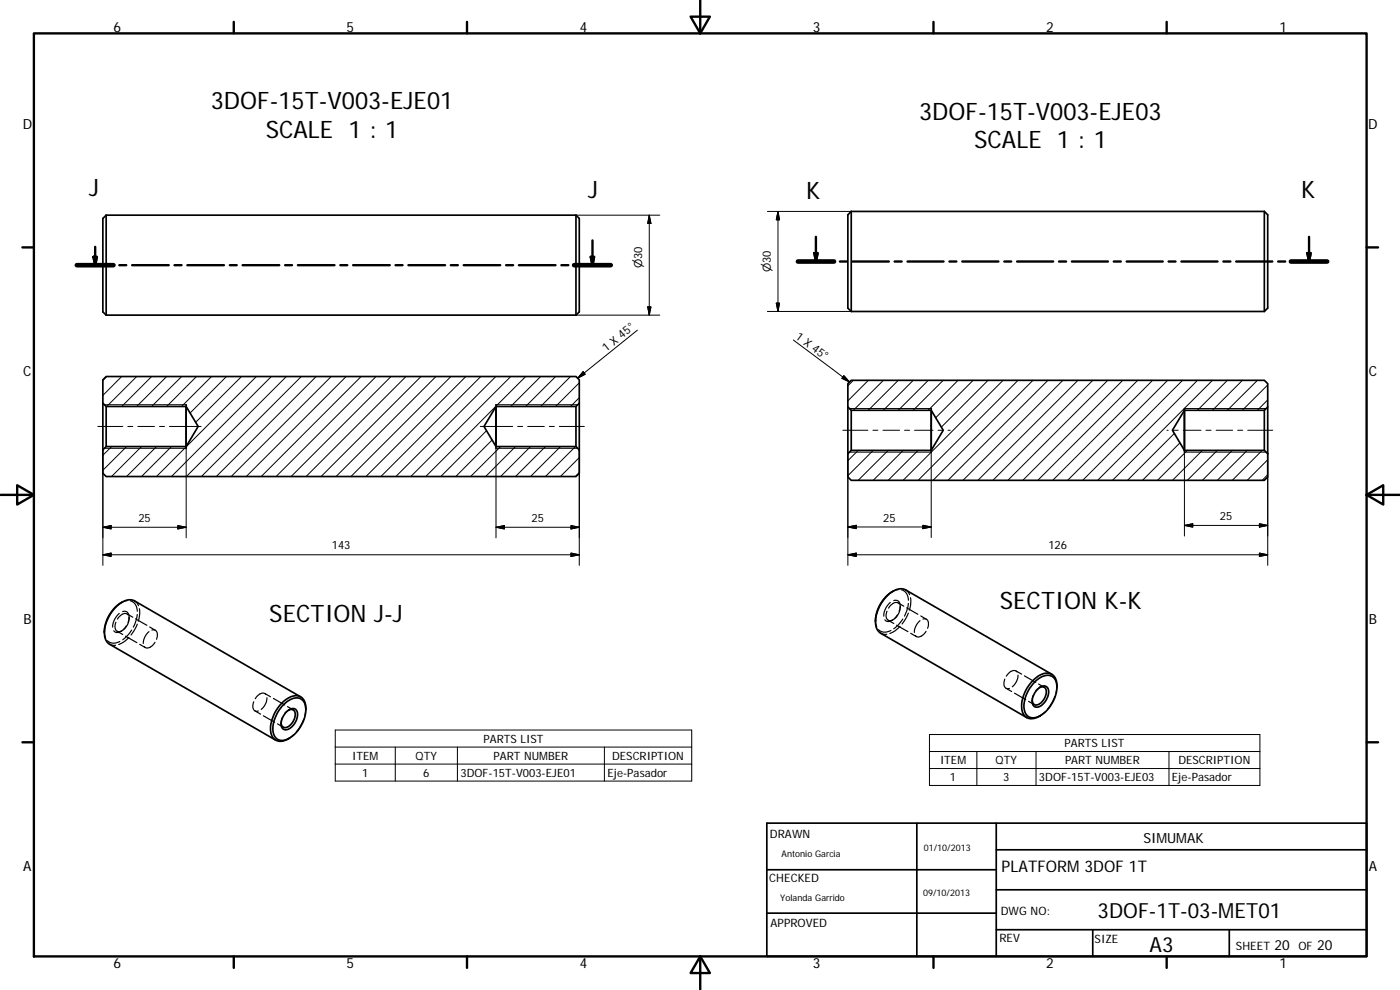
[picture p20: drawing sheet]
<svg xmlns="http://www.w3.org/2000/svg" width="420mm" height="297mm" viewBox="0 0 420 297" stroke-linecap="round" stroke-linejoin="round" font-family="sans-serif">
<defs><g id="words">
<g font-size="7.2">
<text x="63.2" y="32.7">3DOF-15T-V003-EJE01</text>
<text x="275.8" y="35.9">3DOF-15T-V003-EJE03</text>
<text x="79.7" y="41.3">SCALE 1 : 1</text>
<text x="292.3" y="44.5">SCALE 1 : 1</text>
<text x="26.7" y="58.8">J</text>
<text x="176.5" y="59.5">J</text>
<text x="242" y="59.8">K</text>
<text x="390.5" y="59.5">K</text>
<text x="300" y="182.7">SECTION K-K</text>
<text x="80.8" y="186.7">SECTION J-J</text>
</g>
<g font-size="6.3">
<text x="329.4" y="275.4">3DOF-1T-03-MET01</text>
<text x="345" y="285.6">A3</text>
</g>
<text font-size="4.8" x="300.6" y="261.7">PLATFORM 3DOF 1T</text>
<g font-size="4.2">
<text x="34" y="9.6">6</text>
<text x="104" y="9.6">5</text>
<text x="174" y="9.6">4</text>
<text x="244" y="9.6">3</text>
<text x="314" y="9.6">2</text>
<text x="384" y="9.6">1</text>
<text x="6.8" y="38.7">D</text>
<text x="410.6" y="38.7">D</text>
<text x="7" y="112.9">C</text>
<text x="410.8" y="112.9">C</text>
<text x="7" y="187.1">B</text>
<text x="410.8" y="187.1">B</text>
<text x="343.1" y="252.8">SIMUMAK</text>
<text x="7" y="261.3">A</text>
<text x="410.8" y="261.3">A</text>
<text x="382.5" y="285">20</text>
<text x="395.3" y="285">20</text>
<text x="34" y="290.4">6</text>
<text x="104" y="290.4">5</text>
<text x="174" y="290.4">4</text>
<text x="244" y="290.4">3</text>
<text x="314" y="290.4">2</text>
<text x="384" y="290.4">1</text>
</g>
<g font-size="3.5">
<text x="231.1" y="251.4">DRAWN</text>
<text x="230.9" y="264.6">CHECKED</text>
<text x="300.3" y="274.5">DWG NO:</text>
<text x="231.3" y="278.2">APPROVED</text>
<text x="299.9" y="282.6">REV</text>
<text x="328.5" y="283">SIZE</text>
<text x="370.9" y="285">SHEET</text>
<text x="389.7" y="285">OF</text>
</g>
<g font-size="3.4">
<text x="238.6" y="101.4" transform="rotate(37 238.6 101.4)">1 X 45°</text>
<text x="181.9" y="105.6" transform="rotate(-39 181.9 105.6)">1 X 45°</text>
<text x="41.5" y="156.6">25</text>
<text x="159.5" y="156.6">25</text>
<text x="265.1" y="156.5">25</text>
<text x="366.1" y="156">25</text>
<text x="99.6" y="164.9">143</text>
<text x="314.6" y="164.9">126</text>
<text x="105.7" y="227.9">ITEM</text>
<text x="124.7" y="228">QTY</text>
<text x="145.1" y="222.8">PARTS LIST</text>
<text x="148.1" y="227.9">PART NUMBER</text>
<text x="183.7" y="228">DESCRIPTION</text>
<text x="319.5" y="224.2">PARTS LIST</text>
<text x="108.7" y="233">1</text>
<text x="127" y="233.1">6</text>
<text x="138.2" y="233.1">3DOF-15T-V003-EJE01</text>
<text x="182.3" y="233.1">Eje-Pasador</text>
<text x="282.1" y="229.3">ITEM</text>
<text x="298.8" y="229.3">QTY</text>
<text x="319.6" y="229.3">PART NUMBER</text>
<text x="353.7" y="229.3">DESCRIPTION</text>
<text x="285.1" y="234.4">1</text>
<text x="301.1" y="234.4">3</text>
<text x="311.8" y="234.4">3DOF-15T-V003-EJE03</text>
<text x="351.7" y="234.4">Eje-Pasador</text>
</g>
<g font-size="3.2">
<text x="192.7" y="80.5" transform="rotate(-90 192.7 80.5)">⌀30</text>
<text x="231.3" y="81.7" transform="rotate(-90 231.3 81.7)">⌀30</text>
</g>
<g font-size="2.7">
<text x="234.5" y="257.1">Antonio Garcia</text>
<text x="277.3" y="255.2">01/10/2013</text>
<text x="277" y="268.7">09/10/2013</text>
<text x="234.2" y="270.2">Yolanda Garrido</text>
</g>
</g></defs>
<g fill="none" stroke="#000" stroke-width=".51">
<path d="M31.9 64.6l-1 1v28l1 1M31.9 64.6v30M31.9 64.6h141M172.9 64.6l1 1v28l-1 1M172.9 64.6v30M255.5 63.4l-1 1.1v28l1 1M255.5 63.4v30.1M255.5 63.4h123.9M379.4 63.4v30.1M379.4 63.4l1.1 1.1v28l-1.1 1M31.9 94.6h141M255.5 93.5h123.9"/>
<path d="M31.9 113h141l1 1v7l-1 1h-24l-3.6 6 3.6 6h24l1 1v7l-1 1h-141l-1-1v-7l1-1h24l3.6-6-3.6-6h-24l-1-1v-7zM254.5 115.1l1-1h123.9l1.1 1v7l-1.1 1h-23.9l-3.6 6 3.6 6h23.9l1.1 1v7l-1.1 1h-123.9l-1-1v-7l1-1h24l3.6-6-3.6-6h-24l-1-1zM30.9 121v14M31.9 122v12M55.9 121.4v13.1M55.9 122v12M148.9 121.4v13.1M148.9 122v12M172.9 122v12M173.9 121v14M254.5 122.1v14M255.5 123.1v12"/>
<path d="M279.5 123.1v12M279.5 122.6v13.1M355.5 122.6v13.1M355.5 123.1v12M379.4 123.1v12M380.5 122.1v14M268 177.4a10.9 10.9 0 0 0-5.2 9.2M36.6 180.7a10.9 10.9 0 0 0-5.3 9.2M84.6 211.9a5.3 5.3 0 0 1 5.6-2.3 4.2 4.2 0 0 1 1.4 5 9.8 9.8 0 0 1-6.5 7.5 2.92 2.92 0 0 1-3.2-3.5 11.5 11.5 0 0 1 2.7-6.7zM85.9 213.7a2.07 2.07 0 0 1 3.1-.6 4.6 4.6 0 0 1-3.4 5.9 1.93 1.93 0 0 1-1.1-3l.6-1.2zM86.6 213a1.39 1.39 0 0 1 1.7 .3 1.39 1.39 0 0 1 .3 1.6 3.7 3.7 0 0 1-3.4 3.4l-.6-.5-.2-.8M90.2 209.1l-49.8-28.8a4.9 4.9 0 0 0-5.7 2 9.8 9.8 0 0 0-2.9 9.8l1.1 1.2 49.8 28.8"/>
<path d="M91.8 212.9a3.5 3.5 0 0 0-2.8-4.2 8.8 8.8 0 0 0-7 6.2 6.2 6.2 0 0 0 .3 6.9 3.7 3.7 0 0 0 4.5-.3M310.9 204.3a4.1 4.1 0 0 1 5.3-1 6.3 6.3 0 0 1 0 6.9 8.3 8.3 0 0 1-6.2 5.2 2.98 2.98 0 0 1-2.7-3.5 11.3 11.3 0 0 1 3.6-7.6zM311.3 206.9a2.04 2.04 0 0 1 3.1-.6 4.5 4.5 0 0 1-3.4 5.9 1.81 1.81 0 0 1-1.2-2.6l.7-1.6zM312.1 206.3a1.38 1.38 0 0 1 1.6 .2 1.38 1.38 0 0 1 .3 1.6 3.7 3.7 0 0 1-3.4 3.4l-.6-.4-.2-.9M315.6 202.3l-43.8-25.3a5.3 5.3 0 0 0-6.1 2.4 10.3 10.3 0 0 0-2.7 9l.7 1.1 .6 .5 43.9 25.3M317.2 206.1a3.4 3.4 0 0 0-2.8-4.1 8.2 8.2 0 0 0-6.4 4.9 8 8 0 0 0-.8 7.5 3.2 3.2 0 0 0 4.7 .5l.3-.2M230.1 247h180v40h-180zM275.2 247v40M299 255h111.1M299 247v40M230.1 274h68.9M230.1 261h68.9"/>
<path d="M299 279h111.1M299 267h111.1M327.9 279v8M368.9 279v8"/>
</g>
<g fill="none" stroke="#000" stroke-width=".3">
<path d="M172.9 64.6h25.1M194.8 64.6v30M194.8 64.6l.6 2.5h-1zM230.3 63.4h25.2M233.5 63.4v30.1M233.5 63.4l.4 2.6h-.9zM172.9 94.6h25.1M191.3 99.1l-17.9 14.4M194.4 92.1h1l-.6 2.5zM230.3 93.5h25.2M233 91h.9l-.4 2.5zM32.1 113l-1.2 1.2"/>
<path d="M36.5 113l-5.6 5.6M41 113l-9 9M45.5 113l-9 9M50 113l-9 9M54.5 113l-9 9M59 113l-9 9M63.5 113l-9 9M68 113l-11 10.9M72.5 113l-13.8 13.7M77 113l-30 30M81.4 113l-30 30M85.9 113l-30 30"/>
<path d="M90.4 113l-30 30M94.9 113l-30 30M99.4 113l-30 30M103.9 113l-30 30M108.4 113l-30 30M112.9 113l-30 30M117.4 113l-30 30M121.8 113l-29.9 30M126.4 113l-30 30M130.8 113l-30 30M135.3 113l-30 30M139.8 113l-30 30"/>
<path d="M144.3 113l-30 30M148.8 113l-30 30M153.3 113l-30 30M157.8 113l-30 30M162.3 113l-9 9M166.8 113l-9.1 9M171.2 113l-8.9 9M173.9 114.9l-7.2 7.1M173.9 119.3l-2.7 2.7M175 111.5l.6 .8-2.2 1.2zM238.1 102l16.9 12.6M253.2 112.7l1.8 1.9-2.3-1.1z"/>
<path d="M256.1 114.1l-1.6 1.7M260.6 114.1l-6.1 6.2M265.1 114.1l-9 9M269.6 114.1l-9 9M274.1 114.1l-9 9M278.6 114.1l-9 9M283.1 114.1l-9 9M287.5 114.1l-8.9 9M292 114.1l-11.2 11.2M296.5 114.1l-14 14.1M301 114.1l-30 30M305.5 114.1l-30 30"/>
<path d="M310 114.1l-30 30M314.5 114.1l-30 30M319 114.1l-30 30M323.5 114.1l-30 30M328 114.1l-30 30M332.5 114.1l-30 30M337 114.1l-30.1 30M341.4 114.1l-29.9 30M345.9 114.1l-30 30M350.4 114.1l-30 30M354.9 114.1l-30 30M359.4 114.1l-30 30"/>
<path d="M363.9 114.1l-30 30M368.4 114.1l-9 9M372.9 114.1l-9 9M377.4 114.1l-9 9M380.5 115.5l-7.7 7.6M380.5 120l-3.2 3.1M29.4 128h7.5M30.9 135v34.6M31.3 134.5h24.6v26.9M31.3 121.4h24.6M33.5 134l-2.6 2.6M38 134l-7.1 7.1"/>
<path d="M38.4 128h1.5M41.4 128h5M42.5 134l-9 9M47 134l-9 9M47.9 128h1.5M50.9 128h9.5M51.5 134l-9 9M144.2 128h9.7M146 129.2l-13.7 13.8M147.7 132l-10.9 11M148.9 121.4h24.5M150.3 134l-9.1 9"/>
<path d="M154.7 134l-9 9M155.4 128h1.5M158.4 128h5M159.2 134l-9 9M163.7 134l-9 9M164.9 128h1.5M167.9 128h7.5M168.2 134l-9 9M172.7 134l-9 9M173.4 134.5h-24.5v26.9M173.9 137.3l-5.7 5.7M173.9 135v34.6"/>
<path d="M253 129.1h7.5M254.5 136.1v33.5M254.9 122.6h24.6M254.9 135.7h24.6v25.6M257.6 135.1l-3.1 3.1M262 129.1h1.5M262.1 135.1l-7.6 7.6M265 129.1h5M266.6 135.1l-9.1 9M271.1 135.1l-9 9M271.5 129.1h1.5M274.5 129.1h5.5"/>
<path d="M275.5 135.1l-9 9M281.5 129.1h1.5M284.5 129.1h.7M350.2 129.1h.4M352.1 129.1h1.5M352.4 130.1l-14 14M354.1 132.9l-11.2 11.2M355.1 129.1h5.4M355.5 122.6h24.5M356.4 135.1l-9 9M360.9 135.1l-9 9M361.9 129.1h1.6"/>
<path d="M365 129.1h4.9M365.3 135.1l-9 9M369.8 135.1l-9 9M371.4 129.1h1.6M374.3 135.1l-9 9M374.5 129.1h7.5M378.8 135.1l-9 9M380 135.7h-24.5v25.1M380.5 136.1v33.5M380.5 137.9l-6.2 6.2M30.9 158.2l2.4-.5v1zM30.9 158.2h25"/>
<path d="M53.4 157.7l2.5 .5-2.5 .5zM148.9 158.2l2.5-.5v1zM148.9 158.2h25M171.4 157.7l2.5 .5-2.5 .5zM173.9 141.8l-1.2 1.2M254.5 158.1l2.5-.5v1zM254.5 158.1h25M277 157.6l2.5 .5-2.5 .5zM355.5 157.6l2.5-.5v1.1zM355.5 157.6h25M378 157.1l2.5 .5-2.5 .6zM380.5 142.4l-1.7 1.7"/>
<path d="M30.9 166.5l2.4-.6v1.1zM30.9 166.5h143M171.4 165.9l2.5 .6-2.5 .5zM254.5 166.5l2.5-.6v1.1zM254.5 166.5h126M378 165.9l2.5 .6-2.5 .5zM100.6 219h107v15.4h-107zM100.6 224.2h107M100.6 229.3h107M118.6 224.2v10.2M137.3 224.2v10.2M181.4 224.2v10.2"/>
<path d="M278.9 220.4h99.2v15.3h-99.2zM278.9 225.5h99.2M278.9 230.6h99.2M293.2 225.5v10.2M310.9 225.5v10.2M350.8 225.5v10.2"/>
</g>
<g fill="none" stroke="#000" stroke-width=".36">
<path d="M269.6 176.9l-1.9 .7M270.6 177a2.99 2.99 0 0 1 2 3.1M271.8 177l.6 .5 .6 .9M273.3 179.3a7.8 7.8 0 0 1-.4 3.8M31.3 189.4l.4 2M32.2 192.2a2.95 2.95 0 0 0 3.8 .3M32.9 193.3l1.8 .3M34.2 189.3a1.5 1.5 0 0 0 2.1 .1M34.8 186.7a1.81 1.81 0 0 0 .8 2.8l.6-.1M35.1 189.4l1.7 1M35.8 184.1l-.2 .1a5.6 5.6 0 0 0-1.8 4M36.4 189.4h-.1"/>
<path d="M36.6 189.3h-.1M36.8 183.5a1.53 1.53 0 0 1 1.7 .4 1.53 1.53 0 0 1 .2 1.7l-.3 1.1M37.7 190.9l3.4 1.9M37.9 187.8l-1.6 1.6M38.1 184.2l1.7 1M38.2 180.2l-1.9 .7M38.4 184.5a1.54 1.54 0 0 0-2.3 .3l-.9 1M38.7 191.2a7.1 7.1 0 0 1-3.1 2.2M38.7 185.6v-.2a4.7 4.7 0 0 1-1.7 3.6M38.7 185.2v.1M39.1 180.3a2.94 2.94 0 0 1 2.1 3.1M39.5 189l-1 1.4-1.7 1.6"/>
<path d="M40.4 180.3l.6 .5 .6 .9M40.7 185.7l3.4 1.9M41.2 184.4l-.3 1.6-.9 2.2M41.2 187.3l-1 2-.9 1.2M41.8 182.6l.1 1.8-.4 2M41.9 193.3l1.7 1M44.7 189.5a4.6 4.6 0 0 0-1.7 3.6M44.9 188.1l1.7 1M45.6 189a1.46 1.46 0 0 1 1.5 .6 1.46 1.46 0 0 1 0 1.7l-.1 .5M46.5 192.7a2.51 2.51 0 0 1-3 1.5l-.2-.2M262.8 186.1l.3 2M263.7 188.9a2.95 2.95 0 0 0 3.7 .3"/>
<path d="M264.3 190l1.8 .3M265.6 186a1.5 1.5 0 0 0 2.1 .1M266.2 183.4a1.74 1.74 0 0 0 1.1 2.8l.3-.1M266.5 186.1l1.7 1M267.2 180.8a5.6 5.6 0 0 0-2 4.1M267.8 186.1h-.1M268 185.9l-.1 .1M268.2 180.2a1.5 1.5 0 0 1 1.7 .4 1.5 1.5 0 0 1 .2 1.6l-.3 1.2M269.1 187.6l3.4 1.9M269.3 184.5l-.6 .9-1 .7M269.5 180.9l1.7 1M269.9 181.2a1.58 1.58 0 0 0-2.4 .3l-.9 1"/>
<path d="M270.1 187.9a7.1 7.1 0 0 1-3.1 2.2M270.2 182.3v-.1a4.9 4.9 0 0 1-1.7 3.5M270.2 181.9v.1M270.9 185.7l-1.4 1.9-1.3 1.1M272.1 182.4l3.4 1.9M272.6 184l-1.9 3.2M272.6 181.1l-.5 2.2-.6 1.6M273.3 190l1.7 1M276.1 186.2a5 5 0 0 0-1.7 3.6M276.3 184.8l1.7 1M277 185.7a1.36 1.36 0 0 1 1.4 .4 1.36 1.36 0 0 1 .2 1.5l-.2 .9M277.9 189.4a2.52 2.52 0 0 1-3 1.5l-.2-.2"/>
<path d="M76.2 210.6a1.82 1.82 0 0 0 .8 2.8l.5-.1M76.5 213.3l1.7 1M79 214.8l3.4 1.9M79.5 208.1l1.7 1M79.8 208.4a1.58 1.58 0 0 0-2.4 .3l-.8 .9M80.1 209.3a4.9 4.9 0 0 1-1.7 3.6M82.1 209.5l3.3 2M83.3 217.2l1.7 1M84.4 216.8v.1M84.4 217.1v.1M84.6 215.4l-.2 1.6M86.3 212l1.7 1"/>
<path d="M86.6 213.1h-.1M86.6 213l-1.2 1.1M86.8 212.9l-.1 .1M91.2 215.7l-1.3 2.6-.9 1.2M91.8 212.5l-.3 2.2M301.6 203.8a1.85 1.85 0 0 0 .8 2.9l.5-.1M301.9 206.5l1.7 1M304.5 208l3.3 1.9M304.9 201.3l1.7 1M305.2 201.6a1.9 1.9 0 0 0-2.9 .9l-.3 .4M305.5 202.6a4.6 4.6 0 0 1-1.7 3.5M307.4 202.8l3.4 1.9"/>
<path d="M308.7 210.4l1.7 1M309.8 210v.1M309.8 210.3v.1M310.1 208.7l-.3 1.5M311.7 205.2l1.7 1M312 206.3h-.1M312.1 206.3l-1.3 1M312.2 206.1l-.1 .1M313.6 213.6l-1.7 1.3M316.6 209l-1 2-1.2 1.8M317.2 205.7l-.3 2.2M88.2 220.4l-1.7 1.3"/>
</g>
<g fill="none" stroke="#000" stroke-width=".71">
<path d="M10.2 10h399.9v277h-399.9zM70.2 6.6v3.4M140.2 6.6v3.4M207.3 5h5.8l-2.9 5zM210.2 0v10M280.2 6.6v3.4M350.1 6.6v3.4M6.7 74.2h3.5M23.1 79.6h10.9M28.1 77.1h1l-.5 2.5zM28.6 74.1v5.5M35.8 79.6h2.1"/>
<path d="M39.7 79.6h10.9M52.4 79.6h2.1M56.2 79.6h11M69 79.6h2M72.8 79.6h11M85.6 79.6h2M89.4 79.6h11M102.1 79.6h2.1M106 79.6h11M118.7 79.6h2.1M122.6 79.6h11M135.3 79.6h2.1"/>
<path d="M139.2 79.6h10.9M151.9 79.6h2.1M155.7 79.6h11M168.5 79.6h2.1M172.3 79.6h11M177.3 77.1h1l-.5 2.5zM177.8 72.1v7.5M239.5 78.5h10.8M244.4 75.9h1l-.5 2.6zM244.9 71.1v7.4M252.1 78.5h2M255.9 78.5h10.9"/>
<path d="M268.5 78.5h2.1M272.4 78.5h10.8M284.9 78.5h2.1M288.8 78.5h10.8M301.4 78.5h2.1M305.2 78.5h10.9M317.8 78.5h2.1M321.7 78.5h10.8M334.3 78.5h2.1M338.1 78.5h10.9M350.7 78.5h2.1M354.6 78.5h10.8"/>
<path d="M367.1 78.5h2.2M371 78.5h10.8M383.6 78.5h2.1M387.4 78.5h10.9M392.4 75.9h1l-.5 2.6zM392.9 71.1v7.4M410.1 74.2h3.5M.2 148.5h10M5.2 145.6l5 2.9-5 2.9zM410.1 148.5l5-2.9v5.8zM410.1 148.5h10M6.7 222.7h3.5"/>
<path d="M410.1 222.7h3.5M70.2 287v3.4M140.2 287v3.4M210.2 287l2.9 5h-5.8zM210.2 287v10M280.2 287v3.4M350.1 287v3.4"/>
</g>
<path d="M23.1 79.6h10.9M172.3 79.6h11M239.5 78.5h10.8M387.4 78.5h10.9" fill="none" stroke="#000" stroke-width="1.4"/>
<path d="M28.1 77.1h1l-.5 2.5zM177.3 77.1h1l-.5 2.5zM244.4 75.9h1l-.5 2.6zM392.4 75.9h1l-.5 2.6z" fill="#000" stroke="#000" stroke-width=".71"/>
<g fill="#000" stroke="#000" stroke-width=".3">
<path d="M194.8 64.6l.6 2.5h-1zM233.5 63.4l.4 2.6h-.9zM194.4 92.1h1l-.6 2.5zM233 91h.9l-.4 2.5zM175 111.5l.6 .8-2.2 1.2zM253.2 112.7l1.8 1.9-2.3-1.1zM30.9 158.2l2.4-.5v1zM53.4 157.7l2.5 .5-2.5 .5zM148.9 158.2l2.5-.5v1zM171.4 157.7l2.5 .5-2.5 .5zM254.5 158.1l2.5-.5v1zM277 157.6l2.5 .5-2.5 .5z"/>
<path d="M355.5 157.6l2.5-.5v1.1zM378 157.1l2.5 .5-2.5 .6zM30.9 166.5l2.4-.6v1.1zM171.4 165.9l2.5 .6-2.5 .5zM254.5 166.5l2.5-.6v1.1zM378 165.9l2.5 .6-2.5 .5z"/>
</g>
<use href="#words"/>
</svg>
